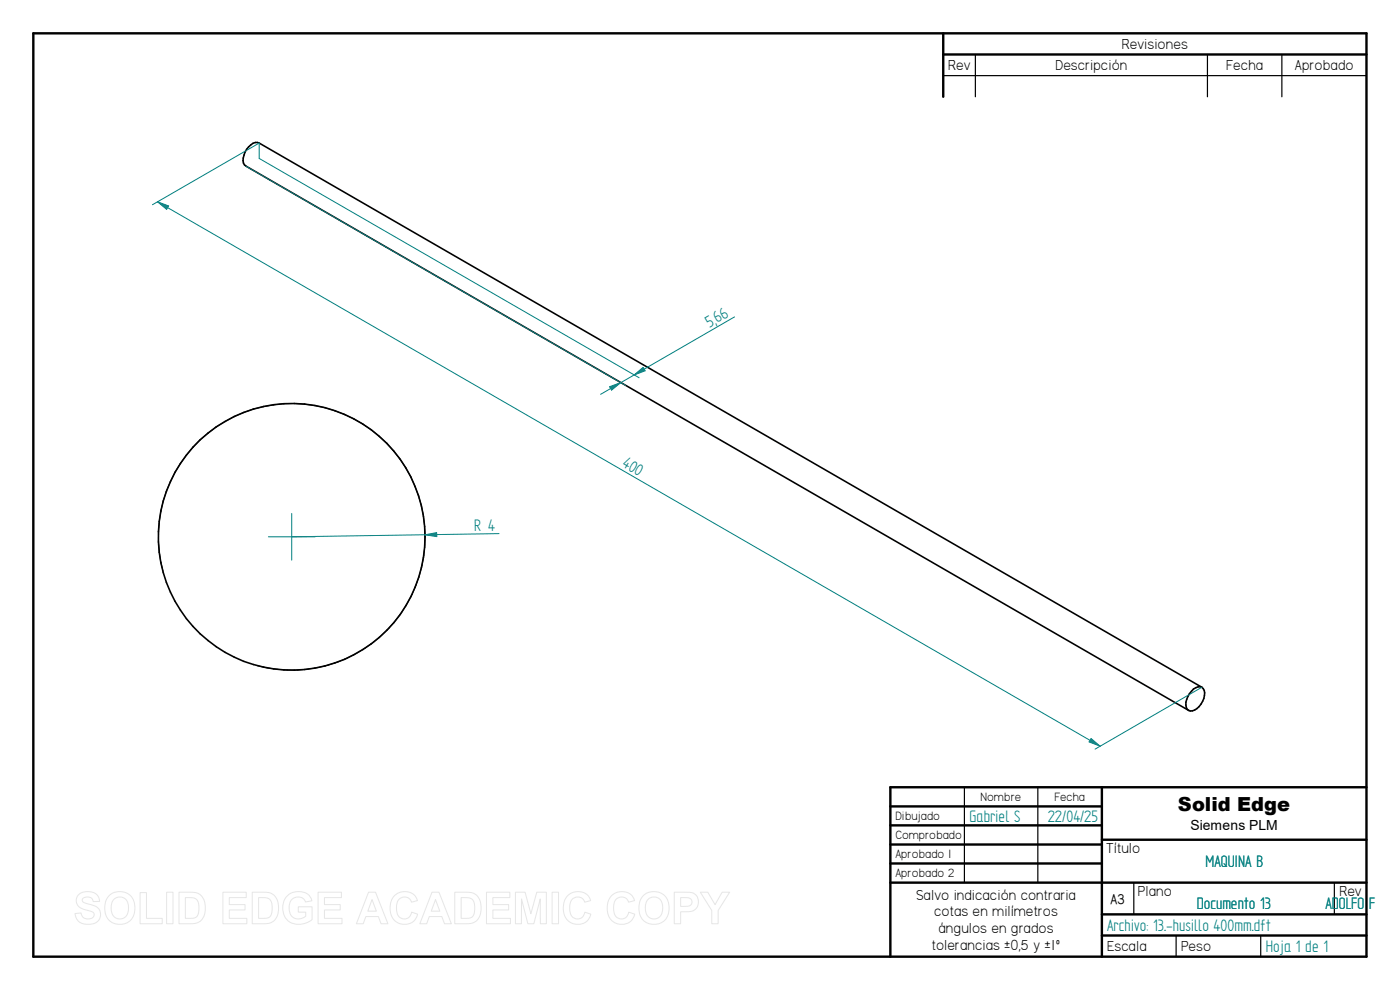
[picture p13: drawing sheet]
<svg xmlns="http://www.w3.org/2000/svg" width="297mm" height="210mm" viewBox="0 0 297 210" stroke-linecap="round" stroke-linejoin="round" font-family="sans-serif">
<defs><g id="words">
<text font-size="4.1" x="249.9" y="172">Solid Edge</text>
<g font-size="4" fill="#008080">
<text x="150.5" y="69.6" transform="rotate(-30 150.5 69.6)">5,</text>
<text x="152.2" y="68.6" transform="rotate(-30 152.2 68.6)">66</text>
<text x="131.8" y="98.9" transform="rotate(30 131.8 98.9)">400</text>
<text x="100.6" y="112.6" transform="rotate(-1 100.6 112.6)">R 4</text>
<text x="205.7" y="174.3">Gabriel S</text>
<text x="222.3" y="174.3">22/04/25</text>
<text x="255.7" y="183.9">MAQUINA B</text>
<text x="234.9" y="197.4">Archivo: 13.-husillo 400mm.dft</text>
<text x="253.9" y="192.7">Documento 13</text>
<text x="281.2" y="192.7">ADOLFO F</text>
<text x="268.5" y="201.9">Hoja 1 de 1</text>
</g>
<g font-size="3.5">
<text x="238" y="10.4">Revisiones</text>
<text x="201.2" y="14.9">Rev</text>
<text x="223.9" y="14.9">Descripción</text>
<text x="260.2" y="14.9">Fecha</text>
<text x="274.7" y="14.9">Aprobado</text>
<text x="234.7" y="181">Título</text>
<text x="194.4" y="190.8">Salvo indicación contraria</text>
<text x="241.4" y="190.1">Plano</text>
<text x="284.1" y="190.1">Rev</text>
<text x="198.2" y="194.4">cotas en milímetros</text>
<text x="199.1" y="198">ángulos en grados</text>
<text x="197.7" y="201.5">tolerancias ±0,5 y ±1º</text>
<text x="234.9" y="201.8">Escala</text>
<text x="250.6" y="201.8">Peso</text>
</g>
<text font-size="3.4" x="235.6" y="191.7">A3</text>
<text font-size="3" x="252.6" y="176">Siemens PLM</text>
<g font-size="2.9">
<text x="189.9" y="174">Dibujado</text>
<text x="208" y="170">Nombre</text>
<text x="223.7" y="170">Fecha</text>
<text x="189.9" y="178">Comprobado</text>
<text x="189.9" y="182.1">Aprobado 1</text>
<text x="189.9" y="186.1">Aprobado 2</text>
</g>
</g></defs>
<g fill="none" stroke="#000" stroke-width=".51">
<path d="M7.1 7.1h282.8v195.8h-282.8zM200.1 7.1v13.4M200.1 11.6h89.8M188.9 171.1h44.9M188.9 175.1h44.9M188.9 179.2h44.9M233.8 167v35.9M233.8 178.1h56.1M289.9 167h-101v35.9M188.9 183.2h44.9M188.9 187.2h101M233.8 194h56.1"/>
<path d="M233.8 198.5h56.1"/>
</g>
<path d="M200.1 16h89.8M206.9 11.6v8.9M256.2 11.6v8.9M271.9 11.6v8.9M204.6 167v20.2M220.2 167v20.2M240.5 187.3v6.7M249.5 198.5v4.4M267.5 198.5v4.4M283.1 187.3v6.7" fill="none" stroke="#000" stroke-width=".25"/>
<g fill="none" stroke="#000" stroke-width=".34">
<path d="M255 145.8a2.33 2.33 0 0 0-2.7 1.4 3.1 3.1 0 0 0-.5 3.3l.4 .2M255 145.8a2.31 2.31 0 0 1 .1 3 3.2 3.2 0 0 1-2.6 2l-.3-.1M255 145.8l-200-115.4a2.25 2.25 0 0 0-2.7 1.3l-.3 .6a3 3 0 0 0-.1 2.7l200.3 115.7"/>
<circle cx="61.9" cy="113.9" r="28.3"/>
</g>
<path d="M34.6 121.2a28.3 28.3 0 0 1 24.9-35.5 28.3 28.3 0 0 1 30.6 30.7 28.3 28.3 0 0 1-35.5 24.8" fill="none" stroke="#000" stroke-width=".21"/>
<path d="M56.9 113.9h9.9M61.9 108.9v9.9M90.2 113.5l2.4-.5 .1 .8zM105.9 113.2l-44 .7" fill="none" stroke="#008080" stroke-width=".21"/>
<path d="M90.2 113.5l2.4-.5 .1 .8z" fill="#008080"/>
<path d="M55 30.4l-22.7 13M231.5 156.7l1.9 1.6-2.3-.9zM255 145.8l-22.7 13.1" fill="none" stroke="#008080" stroke-width=".21"/>
<path d="M231.5 156.7l1.9 1.6-2.3-.9z" fill="#008080"/>
<path d="M33.4 42.8l2.4 .9-.5 .7z" fill="none" stroke="#008080" stroke-width=".21"/>
<path d="M33.4 42.8l2.4 .9-.5 .7z" fill="#008080"/>
<path d="M52.2 35.3l80.6 46.5M55 30.4v3.2l80.6 46.5M33.4 42.8l200 115.5M129.3 82l2.4-.8-1.9 1.6z" fill="none" stroke="#008080" stroke-width=".21"/>
<path d="M129.3 82l2.4-.8-1.9 1.6z" fill="#008080"/>
<path d="M134.5 79.5l1.9-1.6 .5 .8z" fill="none" stroke="#008080" stroke-width=".21"/>
<path d="M134.5 79.5l1.9-1.6 .5 .8z" fill="#008080"/>
<path d="M155.8 67.2l-28.4 16.5" fill="none" stroke="#008080" stroke-width=".21"/>
<g fill="none" stroke="#e6e6e6" stroke-width=".21">
<path d="M16.6 189.9a3.1 3.1 0 0 1 4.1 .1l.4 1.2-1.3 .1a1.25 1.25 0 0 0-1.1-1 1.25 1.25 0 0 0-1.3 .6l.2 .5 .8 .3a3.8 3.8 0 0 1 2.7 1.3 2.16 2.16 0 0 1-.2 2.3 2.16 2.16 0 0 1-2.2 .8 2.41 2.41 0 0 1-2.8-2.3l1.3-.1a1.45 1.45 0 0 0 1.2 1.2 1.45 1.45 0 0 0 1.6-.9 1.29 1.29 0 0 0-1.3-.9 2.48 2.48 0 0 1-2.5-2.1l.1-.7zM23.1 190a3.3 3.3 0 0 1 3.9-.5 3.3 3.3 0 0 1 1.6 3.7 3.2 3.2 0 0 1-3.7 2.9 3.2 3.2 0 0 1-2.7-3.9l.3-1.3zM24.1 190.9a1.87 1.87 0 0 1 2.2-.4 1.87 1.87 0 0 1 1 2.1 1.87 1.87 0 0 1-.9 2.1 1.87 1.87 0 0 1-2.3-.3 3.2 3.2 0 0 1 0-3.5zM29.7 189.4h1.4v5.4h3.3v1.2h-4.7zM35.3 189.3h1.4v6.7h-1.4zM38 189.3h2.4a2.86 2.86 0 0 1 3.2 3.4 2.81 2.81 0 0 1-3.1 3.3h-2.5zM39.3 190.4a2.84 2.84 0 0 1 2.5 .6 3.5 3.5 0 0 1-.2 3.6l-.6 .2h-1.7zM47.3 189.3h4.9v1.1h-3.6v1.5h3.4v1.1h-3.4v1.8h3.8v1.2h-5.1zM53.5 189.3h2.5a2.86 2.86 0 0 1 3.1 3.4 2.81 2.81 0 0 1-3.1 3.3h-2.5zM54.9 190.4a2.84 2.84 0 0 1 2.5 .6 3.5 3.5 0 0 1-.3 3.6l-.6 .2h-1.6zM60.8 190.1a3.5 3.5 0 0 1 5 .2l.4 .8-1.4 .2a1.85 1.85 0 0 0-2.3-.9 1.85 1.85 0 0 0-1.2 2.1 2.07 2.07 0 0 0 1.1 2.3 2.07 2.07 0 0 0 2.5-.4v-.9h-1.6v-1.1h2.9v2.7a4 4 0 0 1-5.6-.3 4.1 4.1 0 0 1 .2-4.7zM67.5 189.3h4.9v1.1h-3.6v1.5h3.4v1.1h-3.4v1.8h3.8v1.2h-5.1z"/>
<path d="M78.2 189.3h1.5l2.6 6.7h-1.5l-.5-1.6h-2.7l-.5 1.6h-1.5zM78.9 190.8l.9 2.5h-1.8zM83.6 190.1a2.91 2.91 0 0 1 5 1l-1.3 .3a1.63 1.63 0 0 0-1.9-1.1 1.63 1.63 0 0 0-1.3 1.8 2.28 2.28 0 0 0 1.3 2.8 1.54 1.54 0 0 0 1.9-1.4l1.3 .4a2.99 2.99 0 0 1-3.5 2.1 2.99 2.99 0 0 1-2.3-3.3l.2-1.5zM91.6 189.3h1.5l2.7 6.7h-1.5l-.6-1.6h-2.6l-.6 1.6h-1.4zM92.4 190.8l.9 2.5h-1.8zM96.5 189.3h2.4a2.86 2.86 0 0 1 3.2 3.4 2.81 2.81 0 0 1-3.1 3.3h-2.5zM97.8 190.4a2.84 2.84 0 0 1 2.5 .6 3.5 3.5 0 0 1-.2 3.6l-.6 .2h-1.7zM103.2 189.3h5v1.1h-3.6v1.5h3.3v1.1h-3.3v1.8h3.7v1.2h-5.1zM109.3 189.3h2.1l1.2 4.5 1.3-4.5h2v6.7h-1.3v-5.3l-1.4 5.3h-1.2l-1.4-5.3v5.3h-1.3zM117.1 189.3h1.4v6.7h-1.4zM120.4 190.1a2.91 2.91 0 0 1 4.9 1l-1.3 .3a1.63 1.63 0 0 0-1.9-1.1 1.63 1.63 0 0 0-1.2 1.8 2.28 2.28 0 0 0 1.3 2.8 1.54 1.54 0 0 0 1.9-1.4l1.2 .4a2.99 2.99 0 0 1-3.5 2.1 2.99 2.99 0 0 1-2.3-3.3l.2-1.5zM129.7 190.1a2.91 2.91 0 0 1 4.9 1l-1.3 .3a1.63 1.63 0 0 0-1.9-1.1 1.63 1.63 0 0 0-1.2 1.8 2.28 2.28 0 0 0 1.3 2.8 1.54 1.54 0 0 0 1.9-1.4l1.3 .4a2.99 2.99 0 0 1-3.5 2.1 2.99 2.99 0 0 1-2.4-3.3l.2-1.5z"/>
<path d="M136.5 190a3.3 3.3 0 0 1 3.9-.5 3.3 3.3 0 0 1 1.5 3.7 3.2 3.2 0 0 1-3.7 2.9 3.2 3.2 0 0 1-2.6-3.9l.3-1.3zM137.4 190.9a1.87 1.87 0 0 1 2.3-.4 1.87 1.87 0 0 1 .9 2.1 1.87 1.87 0 0 1-.9 2.1 1.87 1.87 0 0 1-2.3-.3 3.2 3.2 0 0 1 0-3.5zM143 189.3h2.2a2.52 2.52 0 0 1 2.8 1 2.12 2.12 0 0 1-.2 2.3 2.12 2.12 0 0 1-2.1 .8h-1.3v2.6h-1.4zM144.4 190.4h.7a1.36 1.36 0 0 1 1.7 .7 1 1 0 0 1-1.3 1.2h-1.1zM148.6 189.3h1.6l1.5 2.6 1.5-2.6h1.6l-2.4 3.9v2.8h-1.4v-2.9z"/>
</g>
<use href="#words"/>
</svg>
